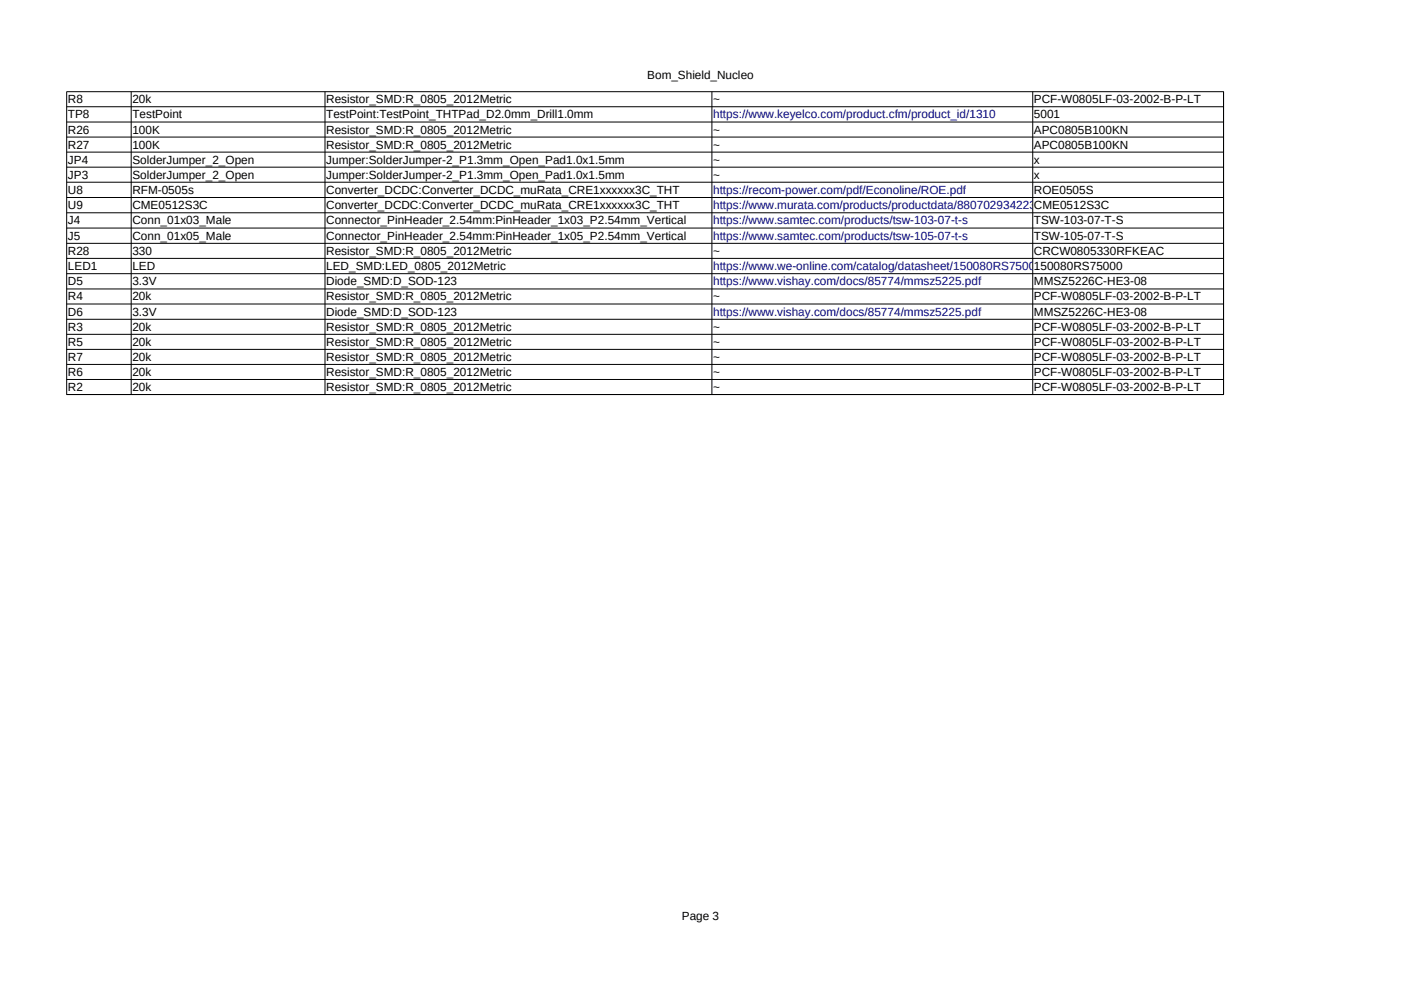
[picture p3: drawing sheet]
<svg xmlns="http://www.w3.org/2000/svg" width="420mm" height="297mm" viewBox="0 0 420 297" stroke-linecap="round" stroke-linejoin="round" font-family="sans-serif">
<defs><g id="words">
<g font-size="3.5">
<text x="194" y="23.7">Bom_Shield_Nucleo</text>
<text x="20.4" y="30.9">R8</text>
<text x="20.4" y="35.5">TP8</text>
<text x="39.7" y="30.9">20k</text>
<text x="39.7" y="35.5">TestPoint</text>
<text x="97.8" y="30.9">Resistor_SMD:R_0805_2012Metric</text>
<text x="97.8" y="35.5">TestPoint:TestPoint_THTPad_D2.0mm_Drill1.0mm</text>
<text x="213.8" y="30.9">~</text>
<text x="309.9" y="30.9">PCF-W0805LF-03-2002-B-P-LT</text>
<text x="309.9" y="35.5">5001</text>
<text x="20.4" y="40">R26</text>
<text x="39.7" y="40">100K</text>
<text x="97.8" y="40">Resistor_SMD:R_0805_2012Metric</text>
<text x="213.8" y="40">~</text>
<text x="309.9" y="40">APC0805B100KN</text>
<text x="20.4" y="44.5">R27</text>
<text x="39.7" y="44.5">100K</text>
<text x="97.8" y="44.5">Resistor_SMD:R_0805_2012Metric</text>
<text x="213.8" y="44.5">~</text>
<text x="309.9" y="44.5">APC0805B100KN</text>
<text x="20.4" y="49">JP4</text>
<text x="20.4" y="53.5">JP3</text>
<text x="39.7" y="49">SolderJumper_2_Open</text>
<text x="39.7" y="53.5">SolderJumper_2_Open</text>
<text x="97.8" y="49">Jumper:SolderJumper-2_P1.3mm_Open_Pad1.0x1.5mm</text>
<text x="97.8" y="53.5">Jumper:SolderJumper-2_P1.3mm_Open_Pad1.0x1.5mm</text>
<text x="213.8" y="49">~</text>
<text x="213.8" y="53.5">~</text>
<text x="309.9" y="49">x</text>
<text x="309.9" y="53.5">x</text>
<text x="20.4" y="58.1">U8</text>
<text x="39.7" y="58.1">RFM-0505s</text>
<text x="97.8" y="58.1">Converter_DCDC:Converter_DCDC_muRata_CRE1xxxxxx3C_THT</text>
<text x="309.9" y="58.1">ROE0505S</text>
<text x="20.4" y="62.7">U9</text>
<text x="39.7" y="62.7">CME0512S3C</text>
<text x="97.8" y="62.7">Converter_DCDC:Converter_DCDC_muRata_CRE1xxxxxx3C_THT</text>
<text x="309.9" y="62.7">CME0512S3C</text>
<text x="20.4" y="67.3">J4</text>
<text x="20.4" y="71.9">J5</text>
<text x="39.7" y="67.3">Conn_01x03_Male</text>
<text x="39.7" y="71.9">Conn_01x05_Male</text>
<text x="97.8" y="67.3">Connector_PinHeader_2.54mm:PinHeader_1x03_P2.54mm_Vertical</text>
<text x="97.8" y="71.9">Connector_PinHeader_2.54mm:PinHeader_1x05_P2.54mm_Vertical</text>
<text x="309.9" y="67.3">TSW-103-07-T-S</text>
<text x="309.9" y="71.9">TSW-105-07-T-S</text>
<text x="20.4" y="76.4">R28</text>
<text x="39.7" y="76.4">330</text>
<text x="97.8" y="76.4">Resistor_SMD:R_0805_2012Metric</text>
<text x="213.8" y="76.4">~</text>
<text x="309.9" y="76.4">CRCW0805330RFKEAC</text>
<text x="20.4" y="80.9">LED1</text>
<text x="39.7" y="80.9">LED</text>
<text x="97.8" y="80.9">LED_SMD:LED_0805_2012Metric</text>
<text x="309.9" y="80.9">150080RS75000</text>
<text x="20.4" y="85.5">D5</text>
<text x="39.7" y="85.5">3.3V</text>
<text x="97.8" y="85.5">Diode_SMD:D_SOD-123</text>
<text x="309.9" y="85.5">MMSZ5226C-HE3-08</text>
<text x="20.4" y="90">R4</text>
<text x="20.4" y="94.6">D6</text>
<text x="39.7" y="90">20k</text>
<text x="39.7" y="94.6">3.3V</text>
<text x="97.8" y="90">Resistor_SMD:R_0805_2012Metric</text>
<text x="97.8" y="94.6">Diode_SMD:D_SOD-123</text>
<text x="213.8" y="90">~</text>
<text x="309.9" y="90">PCF-W0805LF-03-2002-B-P-LT</text>
<text x="309.9" y="94.6">MMSZ5226C-HE3-08</text>
<text x="20.4" y="99.1">R3</text>
<text x="39.7" y="99.1">20k</text>
<text x="97.8" y="99.1">Resistor_SMD:R_0805_2012Metric</text>
<text x="213.8" y="99.1">~</text>
<text x="309.9" y="99.1">PCF-W0805LF-03-2002-B-P-LT</text>
<text x="20.4" y="103.7">R5</text>
<text x="39.7" y="103.7">20k</text>
<text x="97.8" y="103.7">Resistor_SMD:R_0805_2012Metric</text>
<text x="213.8" y="103.7">~</text>
<text x="309.9" y="103.7">PCF-W0805LF-03-2002-B-P-LT</text>
<text x="20.4" y="108.1">R7</text>
<text x="20.4" y="112.6">R6</text>
<text x="39.7" y="108.1">20k</text>
<text x="39.7" y="112.6">20k</text>
<text x="97.8" y="108.1">Resistor_SMD:R_0805_2012Metric</text>
<text x="97.8" y="112.6">Resistor_SMD:R_0805_2012Metric</text>
<text x="213.8" y="108.1">~</text>
<text x="213.8" y="112.6">~</text>
<text x="309.9" y="108.1">PCF-W0805LF-03-2002-B-P-LT</text>
<text x="309.9" y="112.6">PCF-W0805LF-03-2002-B-P-LT</text>
<text x="20.4" y="117.2">R2</text>
<text x="39.7" y="117.2">20k</text>
<text x="97.8" y="117.2">Resistor_SMD:R_0805_2012Metric</text>
<text x="213.8" y="117.2">~</text>
<text x="309.9" y="117.2">PCF-W0805LF-03-2002-B-P-LT</text>
<text x="204.4" y="275.7">Page 3</text>
</g>
<g font-size="3.5" fill="#000080">
<text x="213.8" y="35.5">https://www.keyelco.com/product.cfm/product_id/1310</text>
<text x="213.8" y="58.1">https://recom-power.com/pdf/Econoline/ROE.pdf</text>
<text x="213.8" y="62.7">https://www.murata.com/products/productdata/8807029342238/kdc-cme.pdf?1614569448000</text>
<text x="213.8" y="67.3">https://www.samtec.com/products/tsw-103-07-t-s</text>
<text x="213.8" y="71.9">https://www.samtec.com/products/tsw-105-07-t-s</text>
<text x="213.8" y="80.9">https://www.we-online.com/catalog/datasheet/150080RS75000.pdf</text>
<text x="213.8" y="85.5">https://www.vishay.com/docs/85774/mmsz5225.pdf</text>
<text x="213.8" y="94.6">https://www.vishay.com/docs/85774/mmsz5225.pdf</text>
</g>
</g></defs>
<g fill="none" stroke="#000" stroke-width=".3">
<path d="M20 27.5h346.8M20 32h346.8M20 36.6h346.8M20 27.5v90.8M39.3 27.5v90.8M97.4 27.5v90.8M213.4 27.5v90.8M309.6 27.5v90.8M366.8 27.5v90.8l-346.8-.1M20 41.1h346.8M20 45.6h346.8M20 50.1h346.8"/>
<path d="M20 54.6h346.8M20 59.2h346.8M20 63.8h346.8M20 68.4h346.8M20 72.9h346.8M20 77.4h346.8M20 82h346.8M20 86.6h346.8M20 91.1h346.8M20 95.7h346.8M20 100.2h346.8M20 104.7h346.8"/>
<path d="M20 109.2h346.8M20 113.7h346.8"/>
</g>
<use href="#words"/>
</svg>
